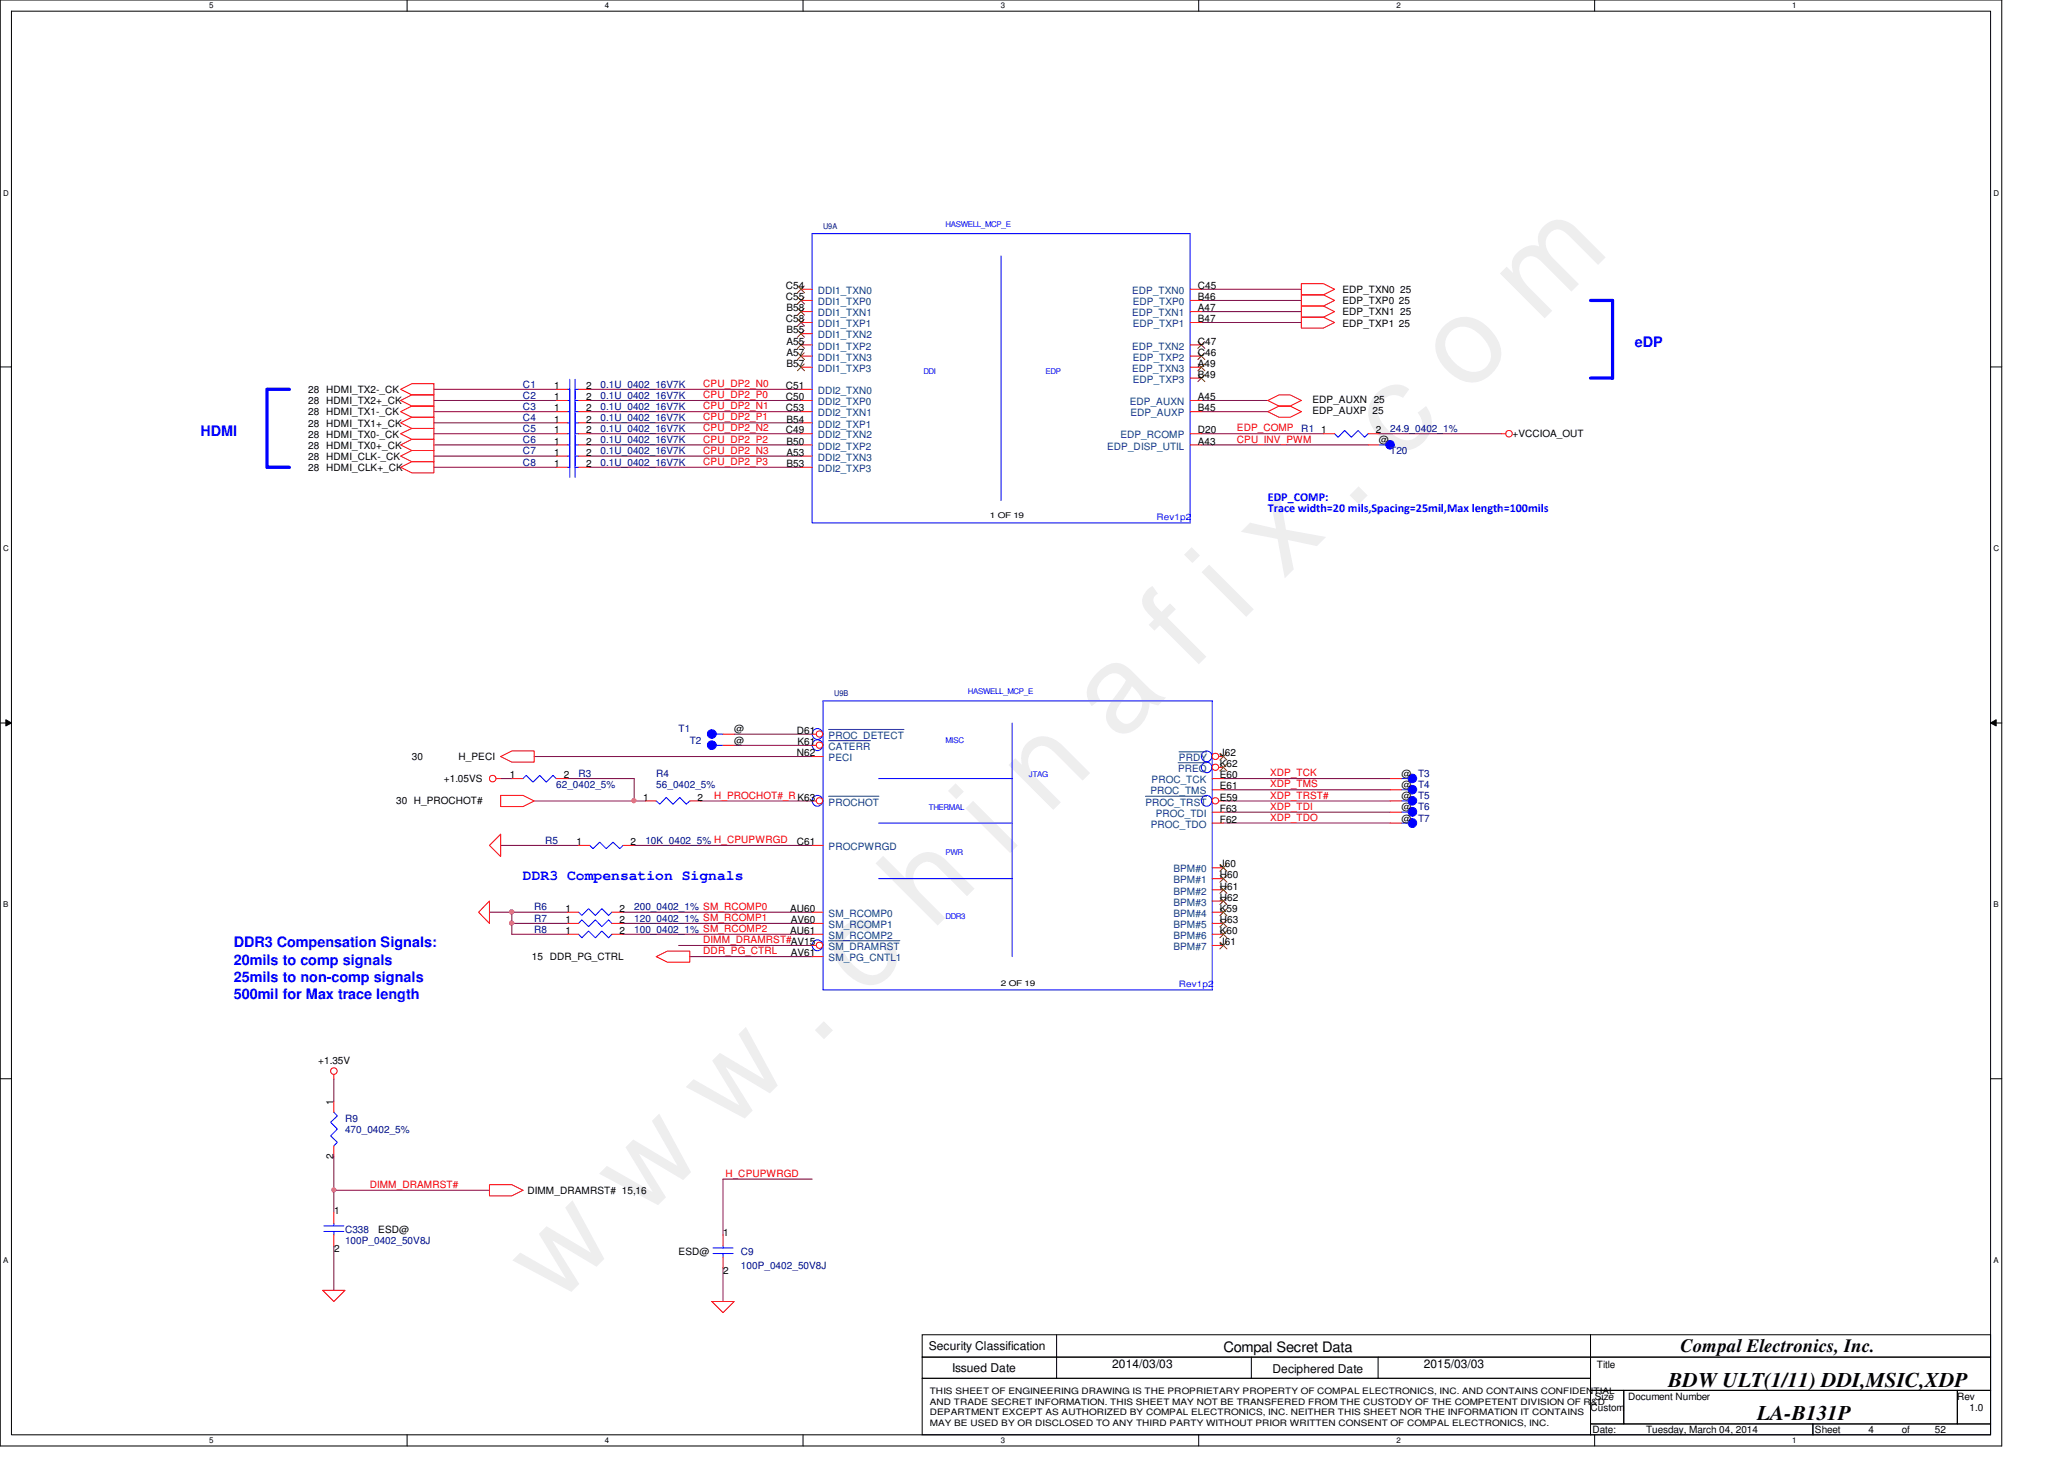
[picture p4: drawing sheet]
<svg xmlns="http://www.w3.org/2000/svg" width="297mm" height="210mm" viewBox="0 0 297 210" stroke-linecap="round" stroke-linejoin="round" font-family="sans-serif">
<defs><g id="words">
<text font-size="17.6" fill="#f0f" x="80.1" y="188" transform="rotate(-45 80.1 188)">w w w . c h i n a f i x . c o m</text>
<g font-size="3">
<text x="240.1" y="199.6">BDW ULT(1/11) DDI,MSIC,XDP</text>
<text x="252.9" y="204.3">LA-B131P</text>
</g>
<text font-size="2.7" x="241.8" y="194.5">Compal Electronics, Inc.</text>
<g font-size="2.1" fill="#00f">
<text x="235.3" y="49.9">eDP</text>
<text x="28.9" y="62.7">HDMI</text>
<text x="75.3" y="126.5">DDR3 Compensation Signals</text>
<text x="33.7" y="136.3">DDR3 Compensation Signals:</text>
<text x="33.7" y="138.8">20mils to comp signals</text>
<text x="33.7" y="141.2">25mils to non-comp signals</text>
<text x="33.7" y="143.7">500mil for Max trace length</text>
</g>
<text font-size="2.1" x="176.1" y="194.4">Compal Secret Data</text>
<g font-size="1.7" fill="#00f">
<text x="182.5" y="73.7">Trace width=20 mils,Spacing=25mil,Max length=100mils</text>
<text x="182.5" y="72.1">EDP_COMP:</text>
</g>
<g font-size="1.7">
<text x="133.7" y="194.3">Security Classification</text>
<text x="137" y="197.3">Issued Date</text>
<text x="160.1" y="196.9">2014/03/03</text>
<text x="183.1" y="197.5">Deciphered Date</text>
<text x="204.9" y="196.9">2015/03/03</text>
</g>
<g font-size="1.4">
<text x="113.1" y="41.6">C54</text>
<text x="172.4" y="41.6">C45</text>
<text x="113.1" y="46.4">C58</text>
<text x="113.1" y="43.2">C55</text>
<text x="113.2" y="48">B55</text>
<text x="113.2" y="44.8">B58</text>
<text x="172.4" y="44.8">A47</text>
<text x="172.4" y="46.4">B47</text>
<text x="172.4" y="43.2">B46</text>
<text x="193.2" y="43.8">EDP_TXP0 25</text>
<text x="193.2" y="42.2">EDP_TXN0 25</text>
<text x="193.2" y="45.4">EDP_TXN1 25</text>
<text x="193.2" y="47">EDP_TXP1 25</text>
<text x="113.2" y="52.8">B57</text>
<text x="113.2" y="51.2">A57</text>
<text x="113.2" y="49.6">A55</text>
<text x="172.4" y="52.8">A49</text>
<text x="172.4" y="49.6">C47</text>
<text x="172.4" y="51.2">C46</text>
<text x="44.4" y="56.6">28 HDMI_TX2-_CK</text>
<text x="44.4" y="58.2">28 HDMI_TX2+_CK</text>
<text x="44.4" y="59.8">28 HDMI_TX1-_CK</text>
<text x="79.8" y="56">1</text>
<text x="79.8" y="59.2">1</text>
<text x="79.8" y="57.6">1</text>
<text x="84.4" y="56">2</text>
<text x="84.4" y="59.2">2</text>
<text x="84.4" y="57.6">2</text>
<text x="113.1" y="59.2">C53</text>
<text x="113.1" y="56">C51</text>
<text x="113.1" y="57.6">C50</text>
<text x="172.4" y="57.6">A45</text>
<text x="172.4" y="59.2">B45</text>
<text x="172.4" y="54.4">B49</text>
<text x="188.9" y="59.6">EDP_AUXP 25</text>
<text x="188.9" y="58">EDP_AUXN 25</text>
<text x="44.4" y="61.4">28 HDMI_TX1+_CK</text>
<text x="44.4" y="63">28 HDMI_TX0-_CK</text>
<text x="44.4" y="64.6">28 HDMI_TX0+_CK</text>
<text x="79.8" y="64">1</text>
<text x="79.8" y="62.4">1</text>
<text x="79.8" y="60.8">1</text>
<text x="79.8" y="65.6">1</text>
<text x="84.4" y="64">2</text>
<text x="84.4" y="62.4">2</text>
<text x="84.4" y="60.8">2</text>
<text x="84.4" y="65.6">2</text>
<text x="113.1" y="62.4">C49</text>
<text x="113.2" y="65.6">A53</text>
<text x="113.2" y="64">B50</text>
<text x="113.2" y="60.8">B54</text>
<text x="172.4" y="64">A43</text>
<text x="172.4" y="62.4">D20</text>
<text x="190.2" y="62.4">1</text>
<text x="198" y="62.4">2</text>
<text x="198.5" y="63.8">@</text>
<text x="217.7" y="62.8">+VCCIOA_OUT</text>
<text x="44.4" y="66.2">28 HDMI_CLK-_CK</text>
<text x="44.4" y="67.8">28 HDMI_CLK+_CK</text>
<text x="79.8" y="67.2">1</text>
<text x="84.4" y="67.2">2</text>
<text x="113.2" y="67.2">B53</text>
<text x="105.7" y="105.4">@</text>
<text x="105.7" y="107">@</text>
<text x="114.7" y="105.6">D61</text>
<text x="114.8" y="107.2">K61</text>
<text x="59.3" y="109.4">30</text>
<text x="63.9" y="112.4">+1.05VS</text>
<text x="66" y="109.4">H_PECI</text>
<text x="73.4" y="112">1</text>
<text x="81.1" y="112">2</text>
<text x="114.7" y="108.8">N62</text>
<text x="175.6" y="112">E60</text>
<text x="175.6" y="110.4">K62</text>
<text x="175.6" y="108.8">J62</text>
<text x="175.6" y="113.6">E61</text>
<text x="201.7" y="113.4">@ T4</text>
<text x="201.7" y="111.8">@ T3</text>
<text x="57" y="115.6">30 H_PROCHOT#</text>
<text x="92.5" y="115.2">1</text>
<text x="100.4" y="115.2">2</text>
<text x="175.6" y="116.8">F63</text>
<text x="175.6" y="115.2">E59</text>
<text x="175.6" y="118.4">F62</text>
<text x="201.7" y="116.6">@ T6</text>
<text x="201.7" y="115">@ T5</text>
<text x="201.7" y="118.2">@ T7</text>
<text x="83" y="121.6">1</text>
<text x="90.8" y="121.6">2</text>
<text x="114.7" y="121.6">C61</text>
<text x="175.6" y="124.8">J60</text>
<text x="81.4" y="131.2">1</text>
<text x="89.2" y="131.2">2</text>
<text x="113.7" y="131.2">AU60</text>
<text x="175.6" y="128">H61</text>
<text x="175.6" y="126.4">H60</text>
<text x="175.6" y="129.6">H62</text>
<text x="175.6" y="131.2">K59</text>
<text x="81.4" y="134.4">1</text>
<text x="81.4" y="132.8">1</text>
<text x="89.2" y="134.4">2</text>
<text x="89.2" y="132.8">2</text>
<text x="113.7" y="134.4">AU61</text>
<text x="113.8" y="132.8">AV60</text>
<text x="113.8" y="137.6">AV61</text>
<text x="175.6" y="136">J61</text>
<text x="175.6" y="134.4">K60</text>
<text x="175.6" y="132.8">H63</text>
<text x="76.5" y="138.2">15 DDR_PG_CTRL</text>
<text x="45.8" y="153.1">+1.35V</text>
<text x="48" y="158.9" transform="rotate(-90 48 158.9)">1</text>
<text x="48" y="166.8" transform="rotate(-90 48 166.8)">2</text>
<text x="75.9" y="171.8">DIMM_DRAMRST# 15,16</text>
<text x="48.1" y="174.6">1</text>
<text x="54.4" y="177.4">ESD@</text>
<text x="104.1" y="177.8">1</text>
<text x="48.1" y="180.1">2</text>
<text x="97.7" y="180.6">ESD@</text>
<text x="104.1" y="183.3">2</text>
<text x="229.8" y="196.8">Title</text>
<text x="228.9" y="203">Custom</text>
<text x="229.5" y="201.4">Size</text>
<text x="234.3" y="201.4">Document Number</text>
<text x="281.7" y="201.4">Rev</text>
<text x="283.5" y="203">1.0</text>
<text x="229.2" y="206.2">Date:</text>
<text x="236.9" y="206.2">Tuesday, March 04, 2014</text>
<text x="261.2" y="206.2">Sheet</text>
<text x="268.9" y="206.2">4</text>
<text x="273.7" y="206.2">of</text>
<text x="278.5" y="206.2">52</text>
</g>
<g font-size="1.4" fill="#004080">
<text x="117.7" y="47.1">DDI1_TXP1</text>
<text x="117.7" y="45.5">DDI1_TXN1</text>
<text x="117.7" y="43.9">DDI1_TXP0</text>
<text x="117.7" y="42.3">DDI1_TXN0</text>
<text x="162.9" y="45.5">EDP_TXN1</text>
<text x="162.9" y="42.3">EDP_TXN0</text>
<text x="163" y="47.1">EDP_TXP1</text>
<text x="163" y="43.9">EDP_TXP0</text>
<text x="117.7" y="53.5">DDI1_TXP3</text>
<text x="117.7" y="51.9">DDI1_TXN3</text>
<text x="117.7" y="50.3">DDI1_TXP2</text>
<text x="117.7" y="48.7">DDI1_TXN2</text>
<text x="162.9" y="53.5">EDP_TXN3</text>
<text x="162.9" y="50.3">EDP_TXN2</text>
<text x="163" y="51.9">EDP_TXP2</text>
<text x="117.7" y="59.9">DDI2_TXN1</text>
<text x="117.7" y="56.7">DDI2_TXN0</text>
<text x="117.7" y="58.3">DDI2_TXP0</text>
<text x="162.6" y="58.3">EDP_AUXN</text>
<text x="162.7" y="59.9">EDP_AUXP</text>
<text x="163" y="55.1">EDP_TXP3</text>
<text x="117.7" y="64.7">DDI2_TXP2</text>
<text x="117.7" y="63.1">DDI2_TXN2</text>
<text x="117.7" y="61.5">DDI2_TXP1</text>
<text x="159.3" y="64.7">EDP_DISP_UTIL</text>
<text x="161.2" y="63.1">EDP_RCOMP</text>
<text x="117.7" y="67.9">DDI2_TXP3</text>
<text x="117.7" y="66.3">DDI2_TXN3</text>
<text x="119.2" y="107.9">CATERR</text>
<text x="119.2" y="106.3">PROC_DETECT</text>
<text x="119.2" y="109.5">PECI</text>
<text x="165.7" y="112.7">PROC_TCK</text>
<text x="169.5" y="111.1">PREQ</text>
<text x="169.7" y="109.5">PRDY</text>
<text x="119.2" y="115.9">PROCHOT</text>
<text x="164.8" y="115.9">PROC_TRST</text>
<text x="165.6" y="114.3">PROC_TMS</text>
<text x="165.6" y="119.1">PROC_TDO</text>
<text x="166.3" y="117.5">PROC_TDI</text>
<text x="119.2" y="122.3">PROCPWRGD</text>
<text x="168.9" y="125.5">BPM#0</text>
<text x="119.2" y="131.9">SM_RCOMP0</text>
<text x="168.9" y="128.7">BPM#2</text>
<text x="168.9" y="127.1">BPM#1</text>
<text x="168.9" y="130.3">BPM#3</text>
<text x="168.9" y="131.9">BPM#4</text>
<text x="119.2" y="133.5">SM_RCOMP1</text>
<text x="119.2" y="135.1">SM_RCOMP2</text>
<text x="119.2" y="136.7">SM_DRAMRST</text>
<text x="168.9" y="136.7">BPM#7</text>
<text x="168.9" y="135.1">BPM#6</text>
<text x="168.9" y="133.5">BPM#5</text>
<text x="119.2" y="138.3">SM_PG_CNTL1</text>
</g>
<g font-size="1.4" fill="#000080">
<text x="75.3" y="55.8">C1</text>
<text x="75.3" y="59">C3</text>
<text x="75.3" y="57.4">C2</text>
<text x="86.4" y="55.8">0.1U_0402_16V7K</text>
<text x="86.4" y="59">0.1U_0402_16V7K</text>
<text x="86.4" y="57.4">0.1U_0402_16V7K</text>
<text x="75.3" y="63.8">C6</text>
<text x="75.3" y="62.2">C5</text>
<text x="75.3" y="60.6">C4</text>
<text x="75.3" y="65.4">C7</text>
<text x="86.4" y="63.8">0.1U_0402_16V7K</text>
<text x="86.4" y="62.2">0.1U_0402_16V7K</text>
<text x="86.4" y="60.6">0.1U_0402_16V7K</text>
<text x="86.4" y="65.4">0.1U_0402_16V7K</text>
<text x="187.3" y="62.2">R1</text>
<text x="200.1" y="62.2">24.9_0402_1%</text>
<text x="200.1" y="65.4">T20</text>
<text x="75.3" y="67">C8</text>
<text x="86.4" y="67">0.1U_0402_16V7K</text>
<text x="97.7" y="105.4">T1</text>
<text x="99.3" y="107">T2</text>
<text x="80" y="113.4">62_0402_5%</text>
<text x="83.3" y="111.8">R3</text>
<text x="94.4" y="111.8">R4</text>
<text x="94.4" y="113.4">56_0402_5%</text>
<text x="78.4" y="121.4">R5</text>
<text x="92.9" y="121.4">10K_0402_5% H_CPUPWRGD</text>
<text x="76.9" y="131">R6</text>
<text x="91.3" y="131">200_0402_1% SM_RCOMP0</text>
<text x="76.9" y="134.2">R8</text>
<text x="76.9" y="132.6">R7</text>
<text x="91.3" y="134.2">100_0402_1% SM_RCOMP2</text>
<text x="91.3" y="132.6">120_0402_1% SM_RCOMP1</text>
<text x="49.7" y="161.4">R9</text>
<text x="49.7" y="163">470_0402_5%</text>
<text x="49.7" y="177.4">C338</text>
<text x="49.7" y="179">100P_0402_50V8J</text>
<text x="106.6" y="180.6">C9</text>
<text x="106.6" y="182.5">100P_0402_50V8J</text>
</g>
<g font-size="1.4" fill="#f00">
<text x="101.2" y="55.7">CPU_DP2_N0</text>
<text x="101.2" y="57.3">CPU_DP2_P0</text>
<text x="101.2" y="58.9">CPU_DP2_N1</text>
<text x="101.2" y="60.5">CPU_DP2_P1</text>
<text x="101.2" y="62.1">CPU_DP2_N2</text>
<text x="101.2" y="63.7">CPU_DP2_P2</text>
<text x="101.2" y="65.3">CPU_DP2_N3</text>
<text x="178" y="62.1">EDP_COMP</text>
<text x="178" y="63.7">CPU_INV_PWM</text>
<text x="101.2" y="66.9">CPU_DP2_P3</text>
<text x="182.8" y="111.7">XDP_TCK</text>
<text x="182.8" y="113.3">XDP_TMS</text>
<text x="102.8" y="114.9">H_PROCHOT#_RK63</text>
<text x="182.8" y="114.9">XDP_TRST#</text>
<text x="182.8" y="116.5">XDP_TDI</text>
<text x="182.8" y="118.1">XDP_TDO</text>
<text x="101.2" y="135.7">DIMM_DRAMRST#AV15</text>
<text x="101.2" y="137.3">DDR_PG_CTRL</text>
<text x="53.2" y="170.9">DIMM_DRAMRST#</text>
<text x="104.4" y="169.3">H_CPUPWRGD</text>
</g>
<g font-size="1.3" fill="#00f">
<text x="166.5" y="74.8">Rev1p2</text>
<text x="169.7" y="142">Rev1p2</text>
</g>
<g font-size="1.3">
<text x="133.8" y="200.6">THIS SHEET OF ENGINEERING DRAWING IS THE PROPRIETARY PROPERTY OF COMPAL ELECTRONICS, INC. AND CONTAINS CONFIDENTIAL</text>
<text x="133.8" y="202.1">AND TRADE SECRET INFORMATION. THIS SHEET MAY NOT BE TRANSFERED FROM THE CUSTODY OF THE COMPETENT DIVISION OF R&amp;D</text>
<text x="133.8" y="203.6">DEPARTMENT EXCEPT AS AUTHORIZED BY COMPAL ELECTRONICS, INC. NEITHER THIS SHEET NOR THE INFORMATION IT CONTAINS</text>
<text x="133.8" y="205.1">MAY BE USED BY OR DISCLOSED TO ANY THIRD PARTY WITHOUT PRIOR WRITTEN CONSENT OF COMPAL ELECTRONICS, INC.</text>
</g>
<g font-size="1.1">
<text x="30.1" y="1.1">5</text>
<text x="87" y="1.1">4</text>
<text x="144" y="1.1">3</text>
<text x="201" y="1.1">2</text>
<text x="257.9" y="1.1">1</text>
<text x=".5" y="28.2">D</text>
<text x="286.9" y="28.2">D</text>
<text x="142.4" y="74.6">1 OF 19</text>
<text x=".5" y="79.3">C</text>
<text x="286.9" y="79.3">C</text>
<text x=".5" y="130.6">B</text>
<text x="286.9" y="130.6">B</text>
<text x="144.1" y="141.8">2 OF 19</text>
<text x=".5" y="181.7">A</text>
<text x="286.9" y="181.7">A</text>
<text x="30.1" y="207.6">5</text>
<text x="87" y="207.6">4</text>
<text x="144" y="207.6">3</text>
<text x="201" y="207.6">2</text>
<text x="257.9" y="207.6">1</text>
</g>
<g font-size="1.1" fill="#000080">
<text x="118.4" y="33">U9A</text>
<text x="120.1" y="100.2">U9B</text>
</g>
<g font-size="1.1" fill="#00f">
<text x="136.1" y="32.7">HASWELL_MCP_E</text>
<text x="132.9" y="53.8">DDI</text>
<text x="150.4" y="53.8">EDP</text>
<text x="139.3" y="99.9">HASWELL_MCP_E</text>
<text x="136.1" y="106.9">MISC</text>
<text x="148.1" y="111.7">JTAG</text>
<text x="133.7" y="116.5">THERMAL</text>
<text x="136.1" y="122.9">PWR</text>
<text x="136.1" y="132.2">DDR3</text>
</g>
</g></defs>
<path d="M0 0h288.1v208h-288.1zM1.6 1.6h284.9v204.8h-284.9z" fill="none" stroke="#000" stroke-width=".14"/>
<g fill="#fff">
<path d="M30.1 .2h.6v1.2h-.6z"/>
<path d="M30.1 206.6h.6v1.2h-.6z"/>
</g>
<path d="M58.6 0v1.6M58.6 206.4v1.6" fill="none" stroke="#000" stroke-width=".14"/>
<g fill="#fff">
<path d="M87 .2h.6v1.2h-.6z"/>
<path d="M87 206.6h.6v1.2h-.6z"/>
</g>
<path d="M115.6 0v1.6M115.6 206.4v1.6" fill="none" stroke="#000" stroke-width=".14"/>
<g fill="#fff">
<path d="M144 .2h.6v1.2h-.6z"/>
<path d="M144 206.6h.6v1.2h-.6z"/>
</g>
<path d="M172.5 0v1.6M172.5 206.4v1.6" fill="none" stroke="#000" stroke-width=".14"/>
<g fill="#fff">
<path d="M201 .2h.6v1.2h-.6z"/>
<path d="M201 206.6h.6v1.2h-.6z"/>
</g>
<path d="M229.5 0v1.6M229.5 206.4v1.6" fill="none" stroke="#000" stroke-width=".14"/>
<g fill="#fff">
<path d="M257.9 .2h.6v1.2h-.6z"/>
<path d="M257.9 206.6h.6v1.2h-.6z"/>
<path d="M.5 27.2h.7v1.2h-.7z"/>
<path d="M286.9 27.2h.8v1.2h-.8z"/>
<path d="M.5 78.4h.7v1.1h-.7z"/>
<path d="M286.9 78.4h.8v1.1h-.8z"/>
</g>
<path d="M0 52.8h1.6M286.5 52.8h1.6" fill="none" stroke="#000" stroke-width=".14"/>
<g fill="#fff">
<path d="M.5 129.6h.7v1.2h-.7z"/>
<path d="M286.9 129.6h.7v1.2h-.7z"/>
</g>
<path d="M0 104h1.6M.8 103.5l.8 .5-.8 .4zM286.5 104l.8-.5v.9zM286.5 104h1.6" fill="none" stroke="#000" stroke-width=".14"/>
<path d="M.8 103.5l.8 .5-.8 .4zM286.5 104l.8-.5v.9z" fill="#000"/>
<g fill="#fff">
<path d="M.5 180.8h.7v1.2h-.7z"/>
<path d="M286.9 180.8h.7v1.2h-.7z"/>
</g>
<path d="M0 155.2h1.6M286.5 155.2h1.6" fill="none" stroke="#000" stroke-width=".14"/>
<path d="M84.9 56h30.4M84.9 57.6h30.4M84.9 59.2h30.4M84.9 60.8h30.4M76.9 108.8h40M48 155.2v3.2M48 166.4v4.8h22.4" fill="none" stroke="#800040" stroke-width=".14"/>
<circle cx="48" cy="171.2" r=".3" fill="#f0f"/>
<circle cx="48" cy="171.2" r=".3" fill="none" stroke="#f0f" stroke-width=".14"/>
<g fill="none" stroke="#800040" stroke-width=".14">
<path d="M62.4 56h17.7M62.4 57.6h17.7M62.4 59.2h17.7M62.4 60.8h17.7M62.4 62.4h17.7M62.4 64h17.7M62.4 65.6h17.7M62.4 67.2h17.7M84.9 62.4h30.4M84.9 64h30.4M84.9 65.6h30.4M84.9 67.2h30.4"/>
<path d="M48 171.2v3.2M48 179.2v6.4"/>
</g>
<g fill="none" stroke="#f00" stroke-width=".14">
<path d="M57.7 56l1.6-.8h3.1v1.6h-3.1zM57.7 57.6l1.6-.8h3.1v1.6h-3.1zM57.7 59.2l1.6-.8h3.1v1.6h-3.1zM57.7 60.8l1.6-.8h3.1v1.6h-3.1zM57.7 62.4l1.6-.8h3.1v1.6h-3.1zM57.7 64l1.6-.8h3.1v1.6h-3.1zM57.7 65.6l1.6-.8h3.1v1.6h-3.1zM57.7 67.2l1.6-.8h3.1v1.6h-3.1zM48 154.6v.6M48 158.4v1.6M48 164.8v1.6M48 174.4v1.6"/>
<path d="M48 177.6v1.6M46.4 185.6h3.3l-1.7 1.6z"/>
<circle cx="48" cy="154.1" r=".47"/>
</g>
<g fill="none" stroke="#000" stroke-width=".14">
<path d="M132.7 192h96.2v3.2h-96.2zM132.7 195.2h96.2v3.1h-96.2zM132.7 198.3h96.2v8.1h-96.2zM152.1 192v6.3M180.1 195.2v3.1M198.3 195.2v3.1M228.9 192h57.6v3.2h-57.6zM228.9 195.2h57.6v4.8h-57.6zM228.9 200h4.8v4.9h-4.8zM228.9 204.9h32v1.5h-32zM233.7 200h48v4.9h-48zM260.9 204.9h25.6v1.5h-25.6z"/>
<path d="M281.7 200h4.8v4.9h-4.8z"/>
</g>
<path d="M41.7 56h-3.3v11.2h3.3" fill="none" stroke="#00f" stroke-width=".47"/>
<path d="M116.9 33.6h54.4v41.6h-54.4zM144.1 36.8v35.2M118.4 100.8h56.1v41.6h-56.1zM145.7 104v33.6M46.6 177.2h2.9M46.6 176.4h2.9M48 176v.4M48 177.2v.4M48 160l.6 .5-1 1 1 .9-1 1 1 .9-.6 .5" fill="none" stroke="#00f" stroke-width=".14"/>
<circle cx="48" cy="171.2" r=".3" fill="#f0f"/>
<circle cx="48" cy="171.2" r=".3" fill="none" stroke="#f0f" stroke-width=".14"/>
<use href="#words"/>
</svg>
